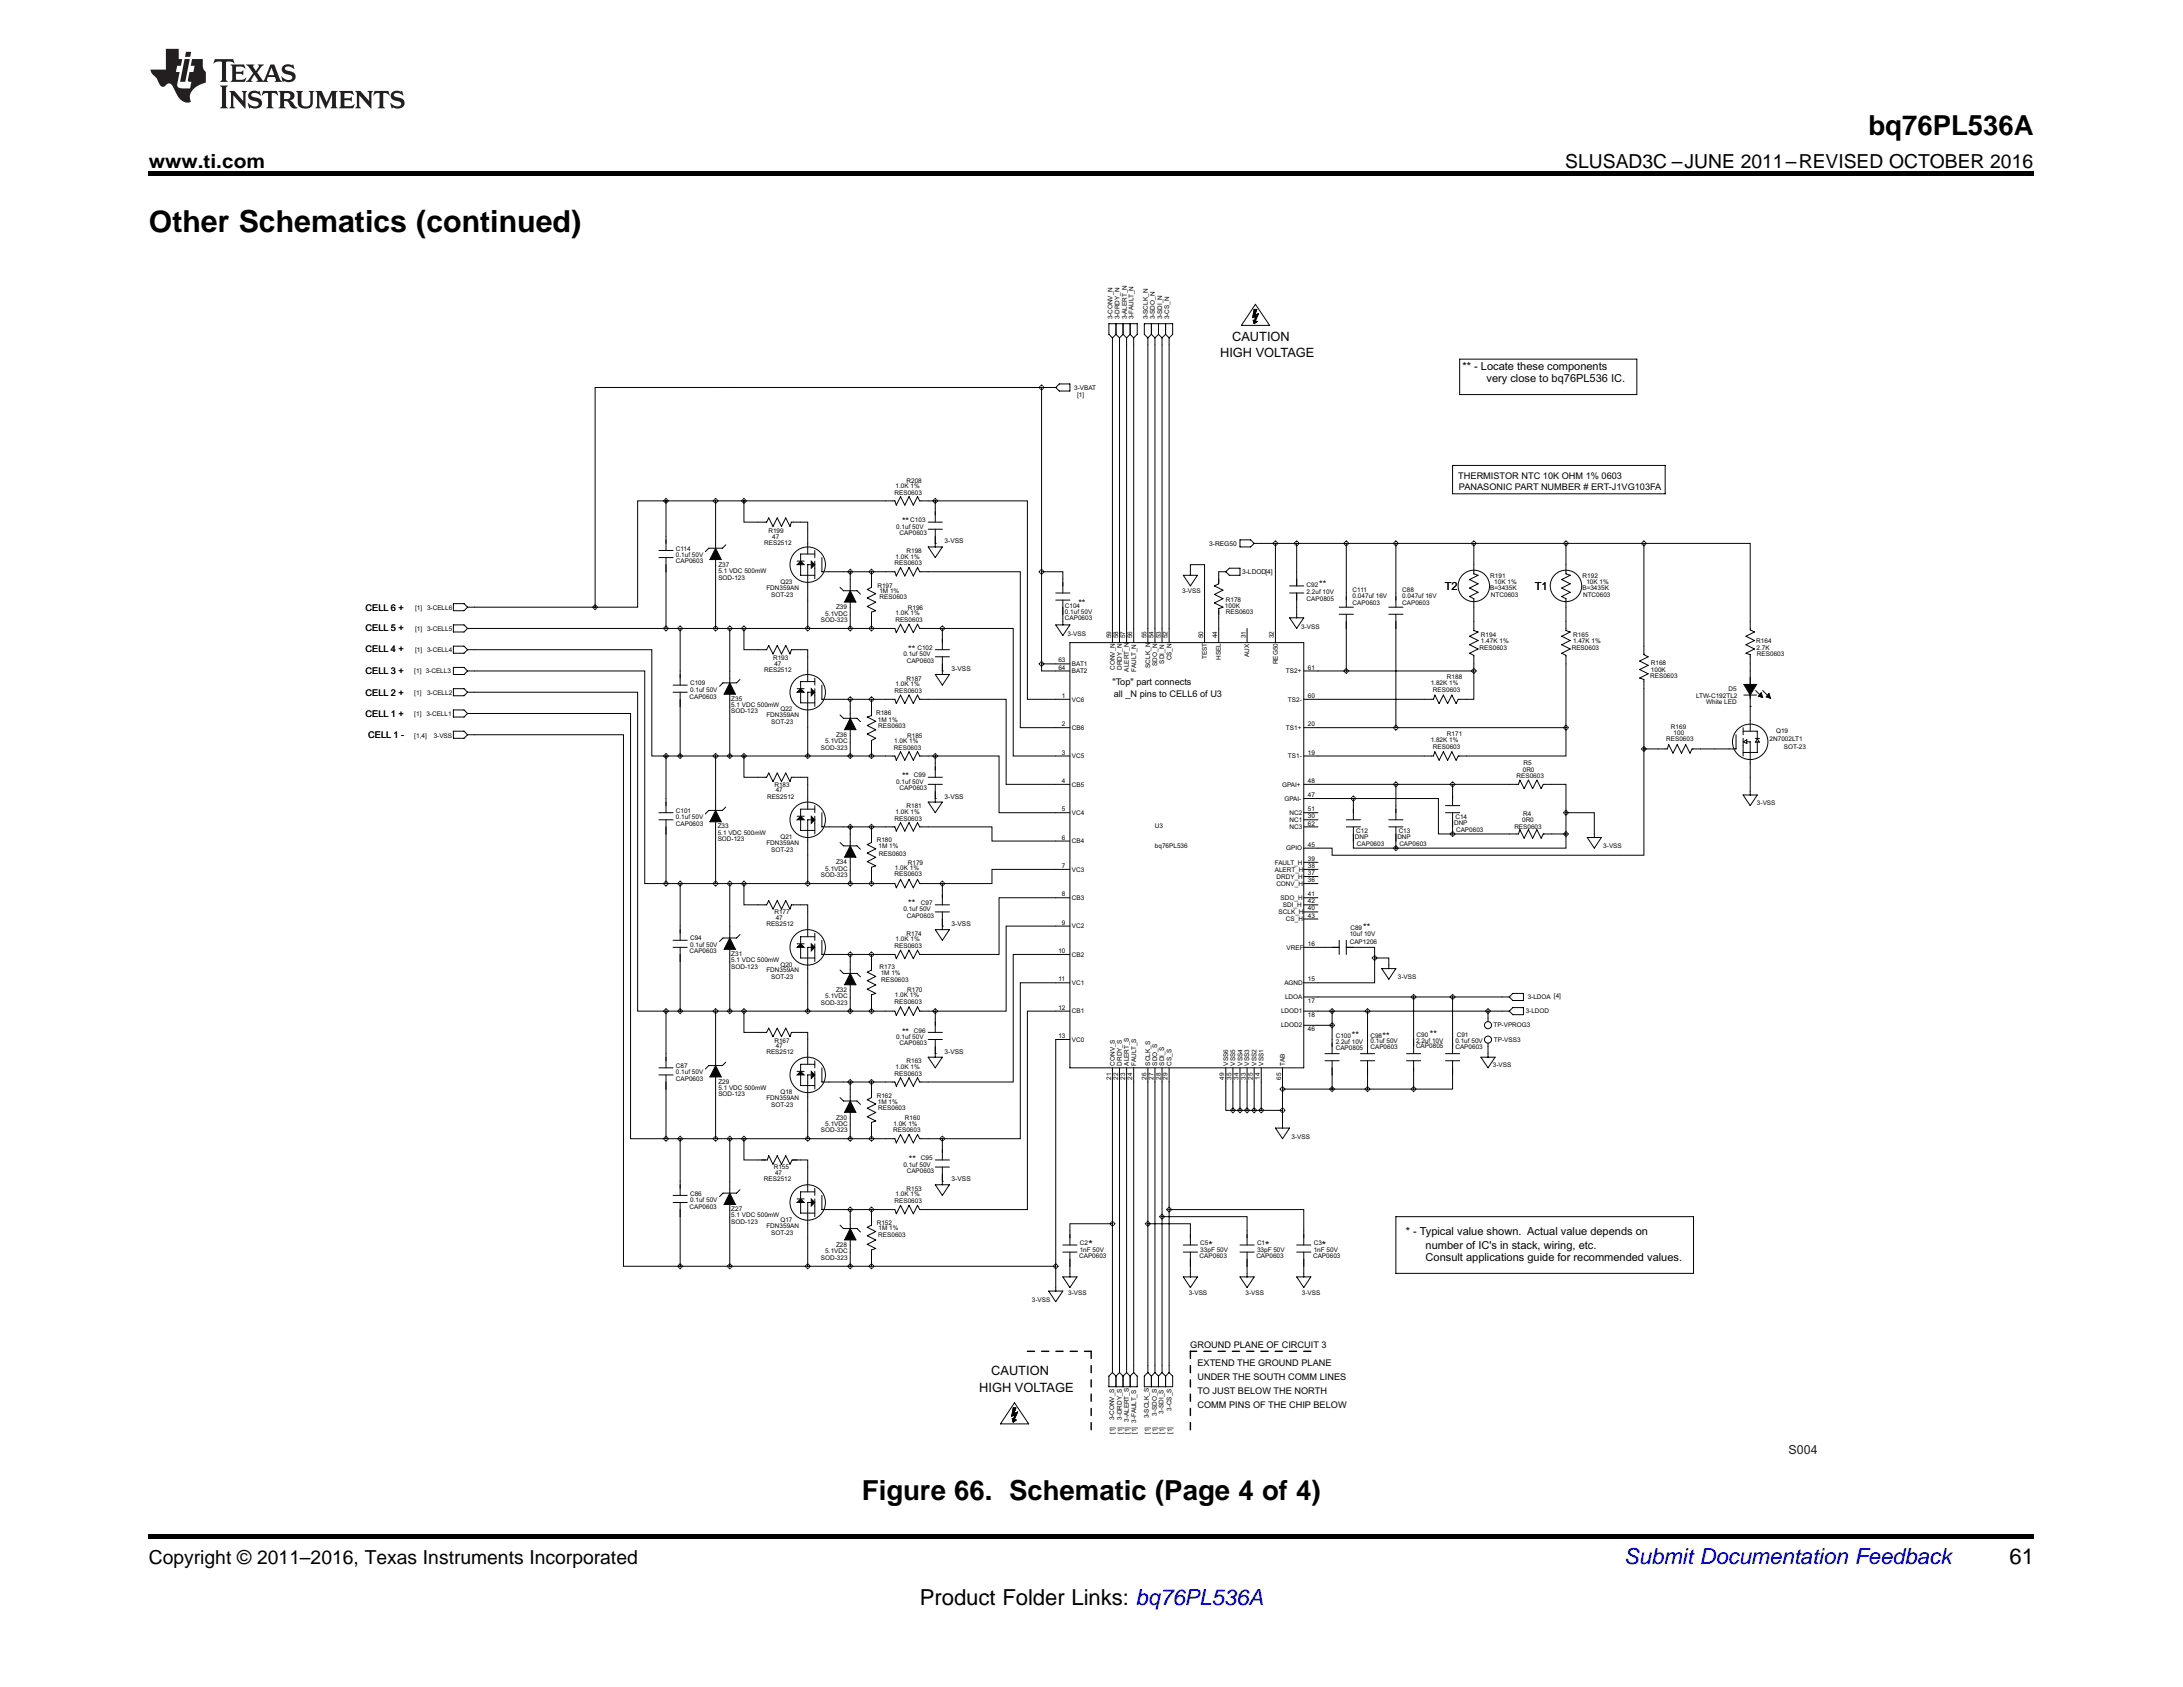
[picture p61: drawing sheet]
<svg xmlns="http://www.w3.org/2000/svg" width="279mm" height="216mm" viewBox="0 0 279 216" stroke-linecap="round" stroke-linejoin="round" font-family="sans-serif">
<defs><g id="words">
<text font-size="3.9" x="19" y="29.7">Other Schematics (continued)</text>
<g font-size="3.5">
<text x="239.1" y="17.3">bq76PL536A</text>
<text x="110.3" y="191.9">Figure 66. Schematic (Page 4 of 4)</text>
</g>
<text font-size="2.8" fill="#0000c8" x="207.9" y="200.1">Submit Documentation Feedback</text>
<g font-size="2.8">
<text x="257.2" y="200.1">61</text>
<text x="117.7" y="205.4">Product Folder Links: bq76PL536A</text>
</g>
<g font-size="2.5">
<text x="19" y="21.4">www.ti.com</text>
<text x="200.3" y="21.4">SLUSAD3C –JUNE 2011–REVISED OCTOBER 2016</text>
<text x="19" y="200.1">Copyright © 2011–2016, Texas Instruments Incorporated</text>
</g>
<g font-size="1.6" fill="#040503">
<text x="156.2" y="45.7">HIGH VOLTAGE</text>
<text x="157.7" y="43.6">CAUTION</text>
<text x="125.3" y="178.1">HIGH VOLTAGE</text>
<text x="126.9" y="176">CAUTION</text>
</g>
<text font-size="1.6" fill="#231f20" x="228.9" y="186.1">S004</text>
<g font-size="1.4" fill="#040503">
<text x="187.2" y="47.4">** - Locate these components</text>
<text x="190.3" y="48.9">very close to bq76PL536 IC.</text>
<text x="184.9" y="75.5">T2</text>
<text x="196.4" y="75.4">T1</text>
<text x="139.3" y="159.7">*</text>
<text x="154.7" y="159.8">*</text>
<text x="161.9" y="159.8">*</text>
<text x="169.2" y="159.8">*</text>
<text x="179.9" y="158.1">* - Typical value shown. Actual value depends on</text>
<text x="182.5" y="159.9">number of IC's in stack, wiring, etc.</text>
<text x="182.5" y="161.4">Consult applications guide for recommended values.</text>
</g>
<g font-size="1.2" fill="#040503">
<text x="186.6" y="61.3">THERMISTOR NTC 10K OHM 1% 0603</text>
<text x="186.7" y="62.7">PANASONIC PART NUMBER # ERT-J1VG103FA</text>
<text x="115.5" y="67.1">**</text>
<text x="138" y="77.5">**</text>
<text x="168.9" y="75.2">**</text>
<text x="46.8" y="78.1">CELL 6 +</text>
<text x="46.8" y="80.8">CELL 5 +</text>
<text x="46.8" y="83.5">CELL 4 +</text>
<text x="116.3" y="83.4">**</text>
<text x="46.8" y="86.2">CELL 3 +</text>
<text x="46.8" y="89.1">CELL 2 +</text>
<text x="142.4" y="87.7">&quot;Top&quot; part connects</text>
<text x="142.6" y="89.2">all _N pins to CELL6 of U3</text>
<text x="46.8" y="91.8">CELL 1 +</text>
<text x="47.1" y="94.5">CELL 1 -</text>
<text x="115.5" y="99.7">**</text>
<text x="116.3" y="116">**</text>
<text x="174.5" y="119.1">**</text>
<text x="115.5" y="132.4">**</text>
<text x="173" y="132.9">**</text>
<text x="176.9" y="132.9">**</text>
<text x="183" y="132.8">**</text>
<text x="116.3" y="148.7">**</text>
<text x="152.3" y="172.6">GROUND PLANE OF CIRCUIT 3</text>
<text x="153.3" y="174.8">EXTEND THE GROUND PLANE</text>
<text x="153.3" y="176.6">UNDER THE SOUTH COMM LINES</text>
<text x="153.3" y="178.4">TO JUST BELOW THE NORTH</text>
<text x="153.3" y="180.2">COMM PINS OF THE CHIP BELOW</text>
</g>
<g font-size=".8" fill="#040503">
<text x="142.4" y="40.9" transform="rotate(-90 142.4 40.9)">3-CONV_N</text>
<text x="143.3" y="40.9" transform="rotate(-90 143.3 40.9)">3-DRDY_N</text>
<text x="144.2" y="40.9" transform="rotate(-90 144.2 40.9)">3-ALERT_N</text>
<text x="145.1" y="40.9" transform="rotate(-90 145.1 40.9)">3-FAULT_N</text>
<text x="146.9" y="40.9" transform="rotate(-90 146.9 40.9)">3-SCLK_N</text>
<text x="147.8" y="40.9" transform="rotate(-90 147.8 40.9)">3-SDO_N</text>
<text x="148.7" y="40.9" transform="rotate(-90 148.7 40.9)">3-SDI_N</text>
<text x="149.6" y="40.9" transform="rotate(-90 149.6 40.9)">3-CS_N</text>
<text x="137.5" y="49.9">3-VBAT</text>
<text x="137.9" y="50.8">[1]</text>
<text x="114.5" y="63.3">RES0603</text>
<text x="114.6" y="62.4">1.0K 1%</text>
<text x="116" y="61.8">R208</text>
<text x="86.5" y="70.5">C114</text>
<text x="86.5" y="71.3">0.1uf 50V</text>
<text x="97.8" y="69.8">RES2512</text>
<text x="98.3" y="68.3">R199</text>
<text x="98.8" y="68.9">47</text>
<text x="114.6" y="71.5">1.0K 1%</text>
<text x="114.7" y="67.7">0.1uf 50V</text>
<text x="115.1" y="68.5">CAP0603</text>
<text x="116" y="70.8">R198</text>
<text x="116.5" y="66.8">C103</text>
<text x="120.9" y="69.6">3-VSS</text>
<text x="154.8" y="69.8">3-REG50</text>
<text x="86.5" y="72.1">CAP0603</text>
<text x="91.9" y="72.5">Z37</text>
<text x="91.9" y="73.4">5.1 VDC 500mW</text>
<text x="91.9" y="74.2">SOD-123</text>
<text x="98.1" y="75.5">FDN359AN</text>
<text x="98.7" y="76.4">SOT-23</text>
<text x="99.9" y="74.7">Q23</text>
<text x="107" y="78">Z39</text>
<text x="112.3" y="75.2">R197</text>
<text x="112.6" y="75.9">1M 1%</text>
<text x="112.6" y="76.7">RES0603</text>
<text x="114.5" y="72.3">RES0603</text>
<text x="136.3" y="77.8">C104</text>
<text x="151.3" y="75.9">3-VSS</text>
<text x="156.8" y="77.8">100K</text>
<text x="156.9" y="77.1">R178</text>
<text x="159" y="73.5">3-LDOD[4]</text>
<text x="167.2" y="75.1">C92</text>
<text x="167.2" y="76.9">CAP0805</text>
<text x="167.2" y="76.1">2.2uf 10V</text>
<text x="173.1" y="75.7">C111</text>
<text x="173.1" y="77.4">CAP0603</text>
<text x="173.1" y="76.6">0.047uf 16V</text>
<text x="179.5" y="75.7">C88</text>
<text x="179.5" y="77.4">CAP0603</text>
<text x="179.5" y="76.6">0.047uf 16V</text>
<text x="190.7" y="75.5">B=3435K</text>
<text x="190.7" y="73.9">R191</text>
<text x="190.8" y="76.4">NTC0603</text>
<text x="191.3" y="74.8">10K 1%</text>
<text x="202.5" y="75.5">B=3435K</text>
<text x="202.6" y="73.9">R192</text>
<text x="202.6" y="76.4">NTC0603</text>
<text x="203" y="74.8">10K 1%</text>
<text x="53.1" y="83.4">[1]</text>
<text x="53.1" y="80.7">[1]</text>
<text x="53.1" y="78.1">[1]</text>
<text x="54.7" y="83.4">3-CELL4</text>
<text x="54.7" y="80.7">3-CELL5</text>
<text x="54.7" y="78.1">3-CELL6</text>
<text x="105.1" y="79.6">SOD-323</text>
<text x="105.6" y="78.8">5.1VDC</text>
<text x="114.6" y="79.6">RES0603</text>
<text x="114.6" y="78.7">1.0K 1%</text>
<text x="115.6" y="84">0.1uf 50V</text>
<text x="116.2" y="78.1">R196</text>
<text x="117.4" y="83.2">C102</text>
<text x="136.3" y="79.4">CAP0603</text>
<text x="136.3" y="78.5">0.1uf 50V</text>
<text x="136.6" y="81.3">3-VSS</text>
<text x="142.2" y="81.7" transform="rotate(-90 142.2 81.7)">59</text>
<text x="143.1" y="81.7" transform="rotate(-90 143.1 81.7)">58</text>
<text x="144" y="81.7" transform="rotate(-90 144 81.7)">57</text>
<text x="144.9" y="81.7" transform="rotate(-90 144.9 81.7)">56</text>
<text x="146.7" y="81.7" transform="rotate(-90 146.7 81.7)">55</text>
<text x="147.6" y="81.7" transform="rotate(-90 147.6 81.7)">54</text>
<text x="148.6" y="81.7" transform="rotate(-90 148.6 81.7)">53</text>
<text x="149.4" y="81.7" transform="rotate(-90 149.4 81.7)">52</text>
<text x="154" y="81.7" transform="rotate(-90 154 81.7)">50</text>
<text x="155.8" y="81.7" transform="rotate(-90 155.8 81.7)">44</text>
<text x="156.9" y="78.6">RES0603</text>
<text x="159.4" y="81.7" transform="rotate(-90 159.4 81.7)">31</text>
<text x="163" y="81.7" transform="rotate(-90 163 81.7)">32</text>
<text x="166.5" y="80.5">3-VSS</text>
<text x="189.4" y="83.2">RES0603</text>
<text x="189.5" y="81.5">R194</text>
<text x="189.5" y="82.3">1.47K 1%</text>
<text x="201.2" y="83.2">RES0603</text>
<text x="201.3" y="82.3">1.47K 1%</text>
<text x="201.4" y="81.5">R165</text>
<text x="224.8" y="82.3">R164</text>
<text x="224.8" y="83.2">2.7K</text>
<text x="224.9" y="84">RES0603</text>
<text x="53" y="89">[1]</text>
<text x="53" y="86.1">[1] 3-CELL3</text>
<text x="54.7" y="89">3-CELL2</text>
<text x="88.2" y="89.4">CAP0603</text>
<text x="88.3" y="87.7">C109</text>
<text x="88.3" y="88.5">0.1uf 50V</text>
<text x="93.6" y="89.7">Z35</text>
<text x="97.8" y="86.1">RES2512</text>
<text x="98.9" y="84.4">R193</text>
<text x="99.1" y="85.2">47</text>
<text x="114.5" y="88.7">RES0603</text>
<text x="114.6" y="87.8">1.0K 1%</text>
<text x="116" y="87.1">R187</text>
<text x="116.1" y="84.8">CAP0603</text>
<text x="121.8" y="85.9">3-VSS</text>
<text x="135.5" y="84.8">63</text>
<text x="135.5" y="85.7">64</text>
<text x="135.9" y="89.3">1</text>
<text x="137.2" y="85.2">BAT1</text>
<text x="137.2" y="86.1">BAT2</text>
<text x="137.2" y="89.8">VC6</text>
<text x="142.7" y="85.7" transform="rotate(-90 142.7 85.7)">CONV_N</text>
<text x="143.6" y="85.7" transform="rotate(-90 143.6 85.7)">DRDY_N</text>
<text x="144.5" y="85.9" transform="rotate(-90 144.5 85.9)">ALERT_N</text>
<text x="145.4" y="85.9" transform="rotate(-90 145.4 85.9)">FAULT_N</text>
<text x="147.2" y="85.5" transform="rotate(-90 147.2 85.5)">SCLK_N</text>
<text x="148.1" y="85.2" transform="rotate(-90 148.1 85.2)">SDO_N</text>
<text x="149" y="84.9" transform="rotate(-90 149 84.9)">SDI_N</text>
<text x="149.9" y="84.5" transform="rotate(-90 149.9 84.5)">CS_N</text>
<text x="154.5" y="84.4" transform="rotate(-90 154.5 84.4)">TEST</text>
<text x="156.3" y="84.4" transform="rotate(-90 156.3 84.4)">HSEL</text>
<text x="159.9" y="84.1" transform="rotate(-90 159.9 84.1)">AUX</text>
<text x="163.5" y="85" transform="rotate(-90 163.5 85)">REG50</text>
<text x="164.6" y="86.1">TS2+</text>
<text x="164.8" y="89.8">TS2-</text>
<text x="167.4" y="89.3">60</text>
<text x="167.4" y="85.7">61</text>
<text x="183.1" y="87.7">1.82K 1%</text>
<text x="183.4" y="88.6">RES0603</text>
<text x="185.2" y="86.9">R188</text>
<text x="211.2" y="86.7">RES0603</text>
<text x="211.3" y="85.2">R168</text>
<text x="211.3" y="85.9">100K</text>
<text x="217.1" y="89.3">LTW-C192TL2</text>
<text x="221.2" y="88.5">D5</text>
<text x="53" y="94.4">[1,4]</text>
<text x="53" y="91.6">[1]</text>
<text x="54.6" y="91.6">3-CELL1</text>
<text x="55.5" y="94.4">3-VSS</text>
<text x="93.6" y="90.5">5.1 VDC 500mW</text>
<text x="93.6" y="91.3">SOD-123</text>
<text x="98.1" y="91.8">FDN359AN</text>
<text x="98.7" y="92.7">SOT-23</text>
<text x="99.9" y="91">Q22</text>
<text x="105.1" y="95.9">SOD-323</text>
<text x="105.6" y="95.1">5.1VDC</text>
<text x="107" y="94.3">Z36</text>
<text x="112.1" y="91.5">R186</text>
<text x="112.4" y="92.4">1M 1%</text>
<text x="112.4" y="93.2">RES0603</text>
<text x="114.4" y="95.9">RES0603</text>
<text x="114.5" y="95.1">1.0K 1%</text>
<text x="116.1" y="94.5">R185</text>
<text x="135.9" y="93">2</text>
<text x="137.2" y="93.4">CB6</text>
<text x="164.6" y="93.4">TS1+</text>
<text x="167.4" y="93">20</text>
<text x="183.1" y="95">1.82K 1%</text>
<text x="183.4" y="95.9">RES0603</text>
<text x="185.2" y="94.1">R171</text>
<text x="213.3" y="94.9">RES0603</text>
<text x="213.9" y="93.2">R169</text>
<text x="214.2" y="94.1">100</text>
<text x="218.4" y="90.1">White LED</text>
<text x="226.5" y="94.8">2N7002LT1</text>
<text x="227.3" y="93.7">Q19</text>
<text x="228.3" y="95.9">SOT-23</text>
<text x="99.1" y="100.7">R183</text>
<text x="99.3" y="101.4">47</text>
<text x="114.7" y="100.3">0.1uf 50V</text>
<text x="115.1" y="101.1">CAP0603</text>
<text x="117" y="99.5">C99</text>
<text x="135.9" y="96.6">3</text>
<text x="135.9" y="100.2">4</text>
<text x="137.2" y="97">VC5</text>
<text x="137.2" y="100.7">CB5</text>
<text x="164.1" y="100.7">GPAI+</text>
<text x="164.8" y="97.1">TS1-</text>
<text x="167.4" y="96.6">19</text>
<text x="167.4" y="100.2">48</text>
<text x="194.1" y="99.6">RES0603</text>
<text x="194.9" y="98.8">0R0</text>
<text x="195" y="97.9">R5</text>
<text x="86.5" y="104.1">C101</text>
<text x="86.5" y="105.7">CAP0603</text>
<text x="86.5" y="104.8">0.1uf 50V</text>
<text x="91.9" y="106">Z33</text>
<text x="91.9" y="106.8">5.1 VDC 500mW</text>
<text x="91.9" y="107.6">SOD-123</text>
<text x="98.2" y="102.2">RES2512</text>
<text x="99.9" y="107.4">Q21</text>
<text x="112.2" y="107.8">R180</text>
<text x="114.5" y="105">RES0603</text>
<text x="114.6" y="104.1">1.0K 1%</text>
<text x="116" y="103.5">R181</text>
<text x="120.9" y="102.2">3-VSS</text>
<text x="135.9" y="103.8">5</text>
<text x="135.9" y="107.5">6</text>
<text x="137.2" y="104.3">VC4</text>
<text x="137.2" y="107.9">CB4</text>
<text x="147.8" y="106">U3</text>
<text x="164.4" y="102.5">GPAI-</text>
<text x="165" y="105.2">NC1</text>
<text x="165" y="104.3">NC2</text>
<text x="165" y="106.1">NC3</text>
<text x="167.4" y="104.7">30</text>
<text x="167.4" y="102">47</text>
<text x="167.4" y="103.8">51</text>
<text x="167.4" y="105.6">62</text>
<text x="173.4" y="107.4">DNP</text>
<text x="173.6" y="106.6">C12</text>
<text x="178.8" y="107.4">DNP</text>
<text x="179" y="106.6">C13</text>
<text x="186.1" y="105.6">DNP</text>
<text x="186.3" y="104.8">C14</text>
<text x="186.4" y="106.5">CAP0603</text>
<text x="193.8" y="106.1">RES0603</text>
<text x="194.8" y="105.2">0R0</text>
<text x="195" y="104.4">R4</text>
<text x="224.9" y="103">3-VSS</text>
<text x="98.1" y="108.1">FDN359AN</text>
<text x="98.7" y="109">SOT-23</text>
<text x="105.1" y="112.3">SOD-323</text>
<text x="105.6" y="111.5">5.1VDC</text>
<text x="107" y="110.6">Z34</text>
<text x="112.4" y="108.6">1M 1%</text>
<text x="112.5" y="109.5">RES0603</text>
<text x="114.5" y="112.2">RES0603</text>
<text x="114.5" y="111.4">1.0K 1%</text>
<text x="116.2" y="110.7">R179</text>
<text x="135.9" y="111.1">7</text>
<text x="137.2" y="111.5">VC3</text>
<text x="147.8" y="108.6">bq76PL536</text>
<text x="163.2" y="111.5">ALERT_H</text>
<text x="163.2" y="110.7">FAULT_H</text>
<text x="163.4" y="113.4">CONV_H</text>
<text x="163.4" y="112.4">DRDY_H</text>
<text x="164.6" y="108.8">GPIO</text>
<text x="167.4" y="112.9">36</text>
<text x="167.4" y="112">37</text>
<text x="167.4" y="111.1">38</text>
<text x="167.4" y="110.2">39</text>
<text x="167.4" y="108.4">45</text>
<text x="173.7" y="108.3">CAP0603</text>
<text x="179.1" y="108.3">CAP0603</text>
<text x="205.2" y="108.6">3-VSS</text>
<text x="98.1" y="118.5">RES2512</text>
<text x="99.1" y="117">R177</text>
<text x="99.3" y="117.7">47</text>
<text x="115.6" y="116.6">0.1uf 50V</text>
<text x="116" y="119.8">R174</text>
<text x="116.1" y="117.5">CAP0603</text>
<text x="117.9" y="115.8">C97</text>
<text x="121.8" y="118.5">3-VSS</text>
<text x="135.9" y="114.7">8</text>
<text x="135.9" y="118.3">9</text>
<text x="137.2" y="115.2">CB3</text>
<text x="137.2" y="118.8">VC2</text>
<text x="163.6" y="117">SCLK_H</text>
<text x="163.9" y="115.2">SDO_H</text>
<text x="164.2" y="116.1">SDI_H</text>
<text x="164.6" y="117.9">CS_H</text>
<text x="167.4" y="116.5">40</text>
<text x="167.4" y="114.7">41</text>
<text x="167.4" y="115.6">42</text>
<text x="167.4" y="117.4">43</text>
<text x="172.8" y="119.8">10uf 10V</text>
<text x="172.8" y="119.1">C89</text>
<text x="88.2" y="122">CAP0603</text>
<text x="88.3" y="120.4">C94</text>
<text x="88.3" y="121.2">0.1uf 50V</text>
<text x="93.6" y="122.3">Z31</text>
<text x="93.6" y="123.2">5.1 VDC 500mW</text>
<text x="93.6" y="123.9">SOD-123</text>
<text x="98.1" y="124.4">FDN359AN</text>
<text x="98.7" y="125.3">SOT-23</text>
<text x="99.9" y="123.7">Q20</text>
<text x="112.6" y="124.1">R173</text>
<text x="112.7" y="124.7">1M 1%</text>
<text x="112.8" y="125.7">RES0603</text>
<text x="114.5" y="121.3">RES0603</text>
<text x="114.6" y="120.4">1.0K 1%</text>
<text x="135.5" y="122">10</text>
<text x="135.5" y="125.6">11</text>
<text x="137.2" y="122.4">CB2</text>
<text x="164.7" y="121.5">VREF</text>
<text x="167.4" y="125.6">15</text>
<text x="167.4" y="121">16</text>
<text x="172.8" y="120.8">CAP1206</text>
<text x="178.9" y="125.3">3-VSS</text>
<text x="105.1" y="128.6">SOD-323</text>
<text x="105.6" y="127.8">5.1VDC</text>
<text x="107" y="127">Z32</text>
<text x="114.5" y="128.5">RES0603</text>
<text x="114.5" y="127.6">1.0K 1%</text>
<text x="116.1" y="127">R170</text>
<text x="135.5" y="129.2">12</text>
<text x="137.2" y="126.1">VC1</text>
<text x="137.2" y="129.7">CB1</text>
<text x="164" y="129.7">LDOD1</text>
<text x="164" y="131.5">LDOD2</text>
<text x="164.4" y="126.1">AGND</text>
<text x="164.5" y="127.9">LDOA</text>
<text x="167.4" y="128.4">17</text>
<text x="167.4" y="130.2">18</text>
<text x="167.4" y="132">46</text>
<text x="191.1" y="131.4">TP-VPROG3</text>
<text x="195.3" y="129.6">3-LDOD</text>
<text x="195.5" y="127.9">3-LDOA [4]</text>
<text x="86.5" y="136.7">C87</text>
<text x="86.5" y="137.5">0.1uf 50V</text>
<text x="98.1" y="134.9">RES2512</text>
<text x="99.1" y="133.4">R167</text>
<text x="99.3" y="134.1">47</text>
<text x="114.5" y="137.7">RES0603</text>
<text x="114.6" y="136.8">1.0K 1%</text>
<text x="114.7" y="133">0.1uf 50V</text>
<text x="115.1" y="133.8">CAP0603</text>
<text x="116" y="136.1">R163</text>
<text x="117" y="132.1">C96</text>
<text x="120.9" y="134.9">3-VSS</text>
<text x="135.5" y="132.9">13</text>
<text x="137.2" y="133.3">VC0</text>
<text x="142.7" y="136.4" transform="rotate(-90 142.7 136.4)">CONV_S</text>
<text x="143.6" y="136.4" transform="rotate(-90 143.6 136.4)">DRDY_S</text>
<text x="144.5" y="136.4" transform="rotate(-90 144.5 136.4)">ALERT_S</text>
<text x="145.4" y="136.4" transform="rotate(-90 145.4 136.4)">FAULT_S</text>
<text x="147.2" y="136.4" transform="rotate(-90 147.2 136.4)">SCLK_S</text>
<text x="148.1" y="136.4" transform="rotate(-90 148.1 136.4)">SDO_S</text>
<text x="149" y="136.4" transform="rotate(-90 149 136.4)">SDI_S</text>
<text x="149.9" y="136.4" transform="rotate(-90 149.9 136.4)">CS_S</text>
<text x="157.2" y="136.4" transform="rotate(-90 157.2 136.4)">VSS6</text>
<text x="158.1" y="136.4" transform="rotate(-90 158.1 136.4)">VSS5</text>
<text x="159" y="136.4" transform="rotate(-90 159 136.4)">VSS4</text>
<text x="159.9" y="136.4" transform="rotate(-90 159.9 136.4)">VSS3</text>
<text x="160.8" y="136.4" transform="rotate(-90 160.8 136.4)">VSS2</text>
<text x="161.7" y="136.4" transform="rotate(-90 161.7 136.4)">VSS1</text>
<text x="164.4" y="136.4" transform="rotate(-90 164.4 136.4)">TAB</text>
<text x="171" y="132.9">C100</text>
<text x="171" y="134.3">CAP0805</text>
<text x="171" y="133.6">2.2uf 10V</text>
<text x="175.4" y="132.9">C98</text>
<text x="175.4" y="134.3">CAP0603</text>
<text x="175.4" y="133.5">0.1uf 50V</text>
<text x="181.2" y="134.1">CAP0805</text>
<text x="181.2" y="133.4">2.2uf 10V</text>
<text x="181.3" y="132.7">C90</text>
<text x="186.3" y="134.3">CAP0603</text>
<text x="186.3" y="133.5">0.1uf 50V</text>
<text x="186.4" y="132.7">C91</text>
<text x="191.1" y="136.6">3-VSS</text>
<text x="191.2" y="133.4">TP-VSS3</text>
<text x="86.5" y="138.3">CAP0603</text>
<text x="91.9" y="138.7">Z29</text>
<text x="91.9" y="139.5">5.1 VDC 500mW</text>
<text x="91.9" y="140.3">SOD-123</text>
<text x="98.1" y="140.8">FDN359AN</text>
<text x="98.7" y="141.7">SOT-23</text>
<text x="99.9" y="140">Q18</text>
<text x="107" y="143.3">Z30</text>
<text x="112.2" y="140.6">R162</text>
<text x="112.4" y="141.2">1M 1%</text>
<text x="112.4" y="142.1">RES0603</text>
<text x="115.8" y="143.3">R160</text>
<text x="142.2" y="138.2" transform="rotate(-90 142.2 138.2)">21</text>
<text x="143.1" y="138.2" transform="rotate(-90 143.1 138.2)">22</text>
<text x="144" y="138.2" transform="rotate(-90 144 138.2)">23</text>
<text x="144.9" y="138.2" transform="rotate(-90 144.9 138.2)">24</text>
<text x="146.7" y="138.2" transform="rotate(-90 146.7 138.2)">26</text>
<text x="147.6" y="138.2" transform="rotate(-90 147.6 138.2)">27</text>
<text x="148.6" y="138.2" transform="rotate(-90 148.6 138.2)">28</text>
<text x="149.4" y="138.2" transform="rotate(-90 149.4 138.2)">29</text>
<text x="156.7" y="138.2" transform="rotate(-90 156.7 138.2)">49</text>
<text x="157.6" y="138.2" transform="rotate(-90 157.6 138.2)">35</text>
<text x="158.5" y="138.2" transform="rotate(-90 158.5 138.2)">34</text>
<text x="159.4" y="138.2" transform="rotate(-90 159.4 138.2)">33</text>
<text x="160.3" y="138.2" transform="rotate(-90 160.3 138.2)">25</text>
<text x="161.3" y="138.2" transform="rotate(-90 161.3 138.2)">14</text>
<text x="164" y="138.2" transform="rotate(-90 164 138.2)">65</text>
<text x="99" y="149.7">R155</text>
<text x="105.1" y="144.9">SOD-323</text>
<text x="105.6" y="144.1">5.1VDC</text>
<text x="114.3" y="144.9">RES0603</text>
<text x="114.3" y="144">1.0K 1%</text>
<text x="115.6" y="149.3">0.1uf 50V</text>
<text x="117.9" y="148.5">C95</text>
<text x="165.3" y="145.7">3-VSS</text>
<text x="88.2" y="154.7">CAP0603</text>
<text x="88.3" y="153">C86</text>
<text x="88.3" y="153.8">0.1uf 50V</text>
<text x="93.6" y="155">Z27</text>
<text x="93.6" y="155.8">5.1 VDC 500mW</text>
<text x="97.8" y="151.1">RES2512</text>
<text x="99.2" y="150.4">47</text>
<text x="114.5" y="154">RES0603</text>
<text x="114.6" y="153.1">1.0K 1%</text>
<text x="116" y="152.4">R153</text>
<text x="116.1" y="150.1">CAP0603</text>
<text x="121.8" y="151.2">3-VSS</text>
<text x="93.6" y="156.6">SOD-123</text>
<text x="98.1" y="157.1">FDN359AN</text>
<text x="98.7" y="158">SOT-23</text>
<text x="99.9" y="156.3">Q17</text>
<text x="105.1" y="161.2">SOD-323</text>
<text x="105.6" y="160.4">5.1VDC</text>
<text x="107" y="159.6">Z28</text>
<text x="112.2" y="156.8">R152</text>
<text x="112.4" y="158.3">RES0603</text>
<text x="112.4" y="157.5">1M 1%</text>
<text x="138.1" y="161">CAP0603</text>
<text x="138.2" y="159.4">C2</text>
<text x="138.2" y="160.2">1nF 50V</text>
<text x="153.5" y="161">CAP0603</text>
<text x="153.6" y="159.4">C5</text>
<text x="153.6" y="160.2">33pF 50V</text>
<text x="160.8" y="161">CAP0603</text>
<text x="160.9" y="159.4">C1</text>
<text x="160.9" y="160.2">33pF 50V</text>
<text x="168.1" y="161">CAP0603</text>
<text x="168.1" y="159.4">C3</text>
<text x="168.1" y="160.2">1nF 50V</text>
<text x="132.1" y="166.6">3-VSS</text>
<text x="136.7" y="165.7">3-VSS</text>
<text x="152.1" y="165.7">3-VSS</text>
<text x="159.4" y="165.7">3-VSS</text>
<text x="166.6" y="165.7">3-VSS</text>
<text x="142.6" y="181.8" transform="rotate(-90 142.6 181.8)">3-CONV_S</text>
<text x="142.6" y="183.6" transform="rotate(-90 142.6 183.6)">[1]</text>
<text x="143.6" y="181.7" transform="rotate(-90 143.6 181.7)">3-DRDY_S</text>
<text x="143.7" y="183.6" transform="rotate(-90 143.7 183.6)">[1]</text>
<text x="144.5" y="182" transform="rotate(-90 144.5 182)">3-ALERT_S</text>
<text x="144.5" y="183.6" transform="rotate(-90 144.5 183.6)">[1]</text>
<text x="145.5" y="183.6" transform="rotate(-90 145.5 183.6)">[1] 3-FAULT_S</text>
<text x="147" y="181.5" transform="rotate(-90 147 181.5)">3-SCLK_S</text>
<text x="147.1" y="183.6" transform="rotate(-90 147.1 183.6)">[1]</text>
<text x="148" y="181.2" transform="rotate(-90 148 181.2)">3-SDO_S</text>
<text x="148.1" y="183.6" transform="rotate(-90 148.1 183.6)">[1]</text>
<text x="148.9" y="180.9" transform="rotate(-90 148.9 180.9)">3-SDI_S</text>
<text x="149" y="183.6" transform="rotate(-90 149 183.6)">[1]</text>
<text x="149.9" y="180.6" transform="rotate(-90 149.9 180.6)">3-CS_S</text>
<text x="150" y="183.6" transform="rotate(-90 150 183.6)">[1]</text>
</g>
</g></defs>
<path d="M19 196.3h241.3v.5h-241.3z" fill="#000"/>
<g fill="none" stroke="#040503" stroke-width=".13">
<path d="M160.5 40h.2M160.5 39.9h.2M160.5 39.9h.3M160.5 39.6h.4l-.3 .8 .5-.3-.6 1.3 .2-.9-.4 .2zM160.5 39.8h.3M160.5 39.7h.3M160.5 39.6h.3M160.7 38.9l1.8 2.7h-3.6zM160.3 40.6h.2M160.4 40.6h.1M160.4 40.5h.2M160.4 40.5h.5"/>
<path d="M160.4 40.4h.5M160.4 41l.5 .2-.4 .2zM160.4 40.4h.6M160.4 41h.1M160.4 41.1h.3M160.4 41h.2M160.4 40.3h.2M160.4 40.2h.2M160.4 41.1h.4M160.4 40.1h.3M160.5 41.2h.3M160.5 41.2h.4"/>
<path d="M160.5 40.1h.2M160.5 41.3h.2M160.5 41.3h.1M160.5 41.4h.1M160.6 40.3h-.2M160.6 41h.1M160.6 40.9h.1M160.6 40.8h.2M160.7 40.8h.1M160.7 40.7h.1M160.7 40.6h.1M160.7 40.6h.2"/>
<path d="M160.7 40.5h.2M160.8 40.3h.2M160.9 40.2h.1M161 40.2h.1M161 40.3h-.4M185.9 59.6h27.2v3.6h-27.2zM186.8 46h22.7v4.5h-22.7zM165.1 75h1.8M165.1 75.9h1.8M166 73.2v1.8M166 75.9v1.8M169.6 135.8h1.8"/>
<path d="M169.6 134.8h1.8M169.6 121.2h1.8M170.5 133v1.8M170.5 135.8v1.8M171.4 120.3v1.8M172.3 120.3v1.8M172.3 121.2h1.8M180 135.8h1.8M180 134.8h1.8M180.9 133v1.8M180.9 135.8v1.8M102.5 153.9v1.4h1.8"/>
<path d="M103.4 151.2v1.3M103.8 153.9h-.4v2.7M104.3 152.1v.9M104.3 153.4v2.3M104.3 152.5h-1.8v.9M105.2 153v1.8h.9M178.7 155.7h38.1v7.3h-38.1zM129.8 179.5l1.9 2.7h-3.7zM129.5 181.2h.1M129.5 181.2h.2M129.5 181.1h.3M129.5 181.1h.6"/>
<path d="M129.5 181h.6M129.6 181.6l.5 .1-.4 .3zM129.6 181h.5M129.6 180.9h.5M129.6 181.6h.1M129.6 180.9h.1M129.6 180.9h.2M129.6 181.7h.2M129.6 180.8h.2M129.6 181.7h.4M129.6 180.7h.2M129.6 181.8h.4"/>
<path d="M129.6 180.6h.2M129.6 181.8h.3M129.6 180.6h.3M129.6 180.5h.3M129.7 181.9h.1M129.7 180.5h.2M129.7 180.4h.2M129.7 182h.1M129.7 180.4h.3M129.7 180.3h.3M129.7 180.2h.3M129.8 181.6h.1"/>
<path d="M129.8 181.5h.1M129.8 181.4h.1M129.8 180.9h.3M129.8 181.3h.2M129.8 181.2h.2M129.9 181.1l-.2 .9M129.9 181.1l-.4 .1 .2-1h.3l-.3 .7 .5-.2-.5 1.3M129.9 181.2h.1M129.9 181.1h.1M129.9 180.9h.3M130 180.8h.2M130.1 180.8h.1"/>
<path d="M130.2 180.7h.1"/>
<circle cx="103.4" cy="153.9" r="2.27"/>
</g>
<path d="M131.5 172.9h8.2M139.7 172.9v10.9M152.4 172.9v10.9M167.8 172.9h-15.4" fill="none" stroke="#040503" stroke-width=".18" stroke-dasharray=".9 .9"/>
<path d="M102 153.9l.5-.5 .4 .5z" fill="#040503"/>
<path d="M102 153.9l.5-.5 .4 .5z" fill="none" stroke="#040503" stroke-width=".13"/>
<path d="M103.8 153.4l.5 .5-.5 .4z" fill="#040503"/>
<g fill="none" stroke="#040503" stroke-width=".13">
<path d="M135.1 89.5h1.8M135.1 93.1h1.8M135.1 96.8h1.8M135.1 85.9h1.8M135.1 85h1.8M136.9 82.2h30v54.5h-30zM142.4 80.4v1.8M143.3 80.4v1.8M144.2 80.4v1.8M145.1 80.4v1.8M146.9 80.4v1.8M147.8 80.4v1.8"/>
<path d="M148.7 80.4v1.8M149.6 80.4v1.8M154.2 80.4v1.8M156 80.4v1.8M159.6 80.4v1.8M163.2 80.4v1.8M166.9 89.5h1.8M166.9 93.1h1.8M166.9 96.8h1.8M166.9 85.9h1.8M135.1 100.4h1.8M135.1 104h1.8"/>
<path d="M135.1 107.6h1.8M135.1 111.3h1.8M135.1 114.9h1.8M135.1 118.5h1.8M166.9 100.4h1.8M166.9 104h1.8M166.9 111.3h1.8M166.9 114.9h1.8M166.9 104.9h1.8M166.9 113.1h1.8M166.9 112.2h1.8M166.9 110.4h1.8"/>
<path d="M166.9 116.7h1.8M166.9 115.8h1.8M166.9 117.6h1.8M166.9 108.5h1.8M166.9 102.2h1.8M166.9 105.8h1.8M102.5 137.6v1.3h1.8M103.4 134.8v1.4M103.8 137.6h-.4v2.7M104.3 135.8v.9M104.3 137.1v2.3M104.3 136.2h-1.8v.9"/>
<path d="M105.2 136.7v1.8h.9M135.1 122.1h1.8M135.1 125.8h1.8M135.1 129.4h1.8M135.1 133h1.8M142.4 136.7v1.8M143.3 136.7v1.8M144.2 136.7v1.8M145.1 136.7v1.8M146.9 136.7v1.8M147.8 136.7v1.8M148.7 136.7v1.8"/>
<path d="M149.6 136.7v1.8M156.9 136.7v1.8M157.8 136.7v1.8M158.7 136.7v1.8M159.6 136.7v1.8M160.5 136.7v1.8M161.4 136.7v1.8M164.1 136.7v1.8M166.9 125.8h1.8M166.9 129.4h1.8M166.9 121.2h1.8M166.9 127.6h1.8"/>
<path d="M166.9 131.2h1.8M97 148.5h1.2l.2-.6 .5 1.1 .6-1.1 .5 1.1 .6-1.1 .5 1.1 .3-.5h1.1M102 153.4h.9M103.4 149.4v1.8M103.4 156.6v1.8M103.8 153.4l.5 .5-.5 .4zM106.1 154.8h1.8M113.4 145.7h1.1l.2 .6 .6-1.1 .5 1.1 .5-1.1 .6 1.1 .5-1.1 .3 .5h1.1"/>
<circle cx="103.4" cy="137.6" r="2.27"/>
</g>
<path d="M102.5 137.1l.4 .5h-.9z" fill="#040503"/>
<path d="M102.5 137.1l.4 .5h-.9z" fill="none" stroke="#040503" stroke-width=".13"/>
<path d="M103.8 137.1l.5 .5-.5 .4z" fill="#040503"/>
<g fill="none" stroke="#040503" stroke-width=".13">
<path d="M103.4 118.5v1.4M104.3 119.4v.9M104.3 119.9h-1.8v.9M97 132.1h1.1l.3-.5 .5 1.1 .6-1.1 .5 1.1 .6-1.1 .5 1.1 .2-.6h1.2M102 137.1h.9M102.5 121.2v1.4h1.8M103.4 133v1.8M103.8 137.1l.5 .5-.5 .4zM103.8 121.2h-.4v2.8M104.3 120.8v2.3M105.2 120.3v1.8h.9M106.1 138.5h1.8"/>
<path d="M113.4 129.4h1.1l.2 .5 .6-1 .5 1 .5-1 .6 1 .5-1 .3 .5h1.1M103.4 140.3v1.8"/>
<circle cx="103.4" cy="121.2" r="2.27"/>
</g>
<path d="M102 121.2l.5-.4 .4 .4z" fill="#040503"/>
<path d="M102 121.2l.5-.4 .4 .4z" fill="none" stroke="#040503" stroke-width=".13"/>
<path d="M103.8 120.8l.5 .4-.5 .5z" fill="#040503"/>
<g fill="none" stroke="#040503" stroke-width=".13">
<path d="M97 115.8h1.1l.3-.5 .5 1 .6-1 .5 1 .6-1 .5 1 .2-.5h1.2M102.5 104.9v1.4h1.8M103.4 102.2v1.4M103.4 116.7v1.8M103.8 104.9h-.4v2.7M104.3 103.1v.9M104.3 104.5v2.2M104.3 103.6h-1.8v.9M105.2 104v1.8h.9M113.4 113.1h1.1l.2 .5 .6-1.1 .5 1.1 .5-1.1 .6 1.1 .5-1.1 .3 .6h1.1M102 120.8h.9M103.4 124v1.8"/>
<path d="M103.8 120.8l.5 .4-.5 .5zM106.1 122.1h1.8"/>
<circle cx="103.4" cy="104.9" r="2.27"/>
</g>
<path d="M102.5 104.5l.4 .4h-.9z" fill="#040503"/>
<path d="M102.5 104.5l.4 .4h-.9z" fill="none" stroke="#040503" stroke-width=".13"/>
<path d="M103.8 104.5l.5 .4-.5 .5z" fill="#040503"/>
<g fill="none" stroke="#040503" stroke-width=".13">
<path d="M97 99.5h1.1l.3-.6 .5 1.1 .6-1.1 .5 1.1 .6-1.1 .5 1.1 .2-.5h1.2M102.5 88.6v1.4h1.8M103.4 85.9v1.3M103.8 88.6h-.4v2.7M104.3 86.8v.9M104.3 88.1v2.3M104.3 87.2h-1.8v.9M105.2 87.7v1.8h.9M113.4 96.8h1.1l.2 .5 .6-1.1 .5 1.1 .5-1.1 .6 1.1 .5-1.1 .3 .6h1.1M102 104.5h.9M103.4 100.4v1.8M103.4 107.6v1.9"/>
<path d="M103.8 104.5l.5 .4-.5 .5zM106.1 105.8h1.8"/>
<circle cx="103.4" cy="88.6" r="2.27"/>
</g>
<path d="M102.5 88.1l.4 .5h-.9z" fill="#040503"/>
<path d="M102.5 88.1l.4 .5h-.9z" fill="none" stroke="#040503" stroke-width=".13"/>
<path d="M103.8 88.1l.5 .5-.5 .4z" fill="#040503"/>
<g fill="none" stroke="#040503" stroke-width=".13">
<path d="M102.5 72.3v1.3h1.8M103.4 69.5v1.4M103.8 72.3h-.4v2.7M104.3 70.5v.9M104.3 71.8v2.3M104.3 70.9h-1.8v.9M105.2 71.4v1.8h.9M97 83.1h1.1l.3-.5 .5 1.1 .6-1.1 .5 1.1 .6-1.1 .5 1.1 .2-.6h1.2M102 88.1h.9M103.4 84.1v1.8M103.4 91.3v1.8M103.8 88.1l.5 .5-.5 .4z"/>
<path d="M106.1 89.5h1.8M113.4 80.4h1.1l.2 .6 .6-1.1 .5 1.1 .5-1.1 .6 1.1 .5-1.1 .3 .5h1.1"/>
<circle cx="103.4" cy="72.3" r="2.27"/>
</g>
<path d="M102.5 71.8l.4 .5h-.9z" fill="#040503"/>
<path d="M102.5 71.8l.4 .5h-.9z" fill="none" stroke="#040503" stroke-width=".13"/>
<path d="M103.8 71.8l.5 .5-.5 .4z" fill="#040503"/>
<path d="M91.6 69.6v.6M97 66.8h1.1l.3-.5 .5 1.1 .6-1.1 .5 1.1 .6-1.1 .5 1.1 .2-.6h1.2M102 71.8h.9M103.4 67.7v1.8M103.4 75v1.8M103.8 71.8l.5 .5-.5 .4zM106.1 73.2h1.8M113.4 64.1h1.1l.2 .5 .6-1 .5 1 .5-1 .6 1 .5-1 .3 .5h1.1" fill="none" stroke="#040503" stroke-width=".13"/>
<path d="M91.6 70.2l.7 1.4h-1.4z" fill="#040503"/>
<path d="M91.6 70.2l.7 1.4h-1.4zM91.6 68.7v.9M91.6 71.6v1.6M92.9 69.7l-.4 .5h-1.8l-.4 .4M93.4 86.8v.6" fill="none" stroke="#040503" stroke-width=".13"/>
<path d="M93.4 87.4l.7 1.4h-1.4z" fill="#040503"/>
<path d="M93.4 87.4l.7 1.4h-1.4zM93.4 85.9v.9M93.4 88.8v1.7M94.7 87l-.4 .4h-1.8l-.4 .4M91.6 103.2v.5" fill="none" stroke="#040503" stroke-width=".13"/>
<path d="M91.6 103.7l.7 1.5h-1.4z" fill="#040503"/>
<path d="M91.6 103.7l.7 1.5h-1.4zM91.6 102.3v.9M91.6 105.2v1.6M92.9 103.3l-.4 .4h-1.8l-.4 .5M93.4 119.5v.5" fill="none" stroke="#040503" stroke-width=".13"/>
<path d="M93.4 120l.7 1.5h-1.4z" fill="#040503"/>
<path d="M93.4 118.6v.9M94.7 119.6l-.4 .4h-1.8l-.4 .5M91.6 135.8v.6M93.4 120l.7 1.5h-1.4zM93.4 121.5v1.6" fill="none" stroke="#040503" stroke-width=".13"/>
<path d="M91.6 136.4l.7 1.4h-1.4z" fill="#040503"/>
<path d="M91.6 136.4l.7 1.4h-1.4zM91.6 134.9v.9M91.6 137.8v1.7M92.9 135.9l-.4 .5h-1.8l-.4 .4M93.4 152.2v.5" fill="none" stroke="#040503" stroke-width=".13"/>
<path d="M93.4 152.7l.7 1.4h-1.4z" fill="#040503"/>
<g fill="none" stroke="#040503" stroke-width=".13">
<path d="M84.3 70.5h1.8M84.3 71.4h1.8M85.2 68.6v1.9M85.2 71.4v1.8M111.5 74.1v1.1l-.5 .2 1.1 .6-1.1 .5 1.1 .6-1.1 .5 1.1 .6-.6 .1v1.2M135.1 75.9h1.8M135.1 76.8h1.8M136 74.1v1.8M136 76.8v1.8M156 73.6v1.1l-.6 .3 1.1 .5-1.1 .6 1.1 .5-1.1 .6 1.1 .5-.5 .2v1.2M171.4 77.7h1.8M171.4 78.6h1.8"/>
<path d="M172.3 75.9v1.8M172.3 78.6v1.8M177.8 77.7h1.8M177.8 78.6h1.8M178.7 75.9v1.8M178.7 78.6v1.8M188.6 72.3v1.1l.6 .2-1.1 .6 1.1 .5-1.1 .6 1.1 .5-1.1 .5 .5 .3v1.1M188.6 79.5v1.2l.6 .2-1.1 .5 1.1 .6-1.1 .5 1.1 .6-1.1 .5 .5 .3v1.1M200.4 72.3v1.1l.6 .2-1.1 .6 1.1 .5-1.1 .6 1.1 .5-1.1 .5 .5 .3v1.1M200.4 79.5v1.2l.6 .2-1.1 .5 1.1 .6-1.1 .5 1.1 .6-1.1 .5 .5 .3v1.1M224 79.5v1.1l.6 .3-1.1 .5 1.1 .6-1.1 .5 1.1 .6-1.1 .5 .5 .2v1.2M86.1 87.7h1.9"/>
<path d="M86.1 88.6h1.9M87.1 85.9v1.8M87.1 88.6v1.8M111.5 90.4v1.2l-.5 .2 1.1 .5-1.1 .6 1.1 .5-1.1 .5 1.1 .6-.6 .3v1M182.3 89.5h1.2l.1-.5 .6 1 .5-1 .6 1 .5-1 .6 1 .2-.5h1.1M182.3 96.8h1.2l.1-.6 .6 1.1 .5-1.1 .6 1.1 .5-1.1 .6 1.1 .2-.5h1.1M212.2 95.8h1.2l.2-.5 .5 1.1 .6-1.1 .5 1.1 .6-1.1 .5 1.1 .3-.6h1.1M222.2 94v1.8h-2.7M223.1 93.1v.9M223.1 94.5v2.3M223.1 94.9l.5-.2v.5l-.5-.3M223.1 93.6h1.8v.9l.3 .5h-.5l.2-.5"/>
<path d="M223.6 94.9h.4v4.6M224 86.7v2.7M224 90.4v3.2M224.7 94.5h.5M224.9 94.9v1.4h-1.8M84.3 104h1.8M84.3 104.9h1.8M85.2 102.2v1.8M85.2 104.9v1.8M87.1 118.5v1.8M111.5 106.7v1.1l-.5 .3 1.1 .5-1.1 .6 1.1 .5-1.1 .6 1.1 .5-.6 .2v1.2M84.3 136.7h1.8"/>
<path d="M84.3 137.6h1.8M85.2 134.8v1.9M85.2 137.6v1.8M86.1 120.3h1.9M86.1 121.2h1.9M87.1 121.2v1.9M111.5 123.1v1l-.5 .3 1.1 .6-1.1 .5 1.1 .5-1.1 .6 1.1 .5-.6 .2v1.2M111.5 139.4v1.1l-.5 .2 1.1 .6-1.1 .5 1.1 .6-1.1 .5 1.1 .6-.6 .1v1.2M174.1 134.8h1.8M174.1 135.8h1.8M175 133v1.8M175 135.8v1.8"/>
<path d="M86.1 153h1.9M86.1 153.9h1.9M87.1 151.2v1.8M87.1 153.9v1.8M93.4 152.7l.7 1.4h-1.4zM93.4 151.2v1M93.4 154.1v1.7M94.7 152.3l-.4 .4h-1.8l-.4 .4M111.5 155.7v1.1l-.5 .3 1.1 .5-1.1 .6 1.1 .5-1.1 .5 1.1 .6-.6 .2v1.1"/>
<circle cx="188.6" cy="75" r="2.01"/>
<circle cx="200.4" cy="75" r="2.01"/>
<circle cx="224" cy="94.9" r="2.27"/>
</g>
<path d="M223.2 87.6h.8v1.4z" fill="#040503"/>
<path d="M223.2 87.6h.8v1.4z" fill="none" stroke="#040503" stroke-width=".13"/>
<path d="M224 87.6h.8l-.8 1.4z" fill="#040503"/>
<path d="M223.2 89h1.6M224 87.6h.8l-.8 1.4zM224.7 88.4l.9 .9" fill="none" stroke="#040503" stroke-width=".13"/>
<path d="M225.4 88.6l.2 .7-.5-.2z" fill-rule="evenodd" fill="#040503"/>
<path d="M225.4 88.6l.2 .7-.5-.2zM225.6 88.4l.9 .9" fill="none" stroke="#040503" stroke-width=".13"/>
<path d="M226.4 88.7l.2 .7-.5-.2z" fill-rule="evenodd" fill="#040503"/>
<g fill="none" stroke="#040503" stroke-width=".13">
<path d="M108.8 75.1v.5M113.4 73.2h1.1l.2 .5 .6-1.1 .5 1.1 .5-1.1 .6 1.1 .5-1.1 .3 .6h1.1M113.4 89.5h1.1l.2 .5 .6-1 .5 1 .5-1 .6 1 .5-1 .3 .5h1.1M210.4 82.7v1.1l.5 .3-1 .5 1 .5-1 .6 1 .5-1 .6 .5 .2v1.1M224 85.9v1.8M224 88.6v1.8M226.4 88.7l.2 .7-.5-.2zM113.4 105.8h1.1l.2 .6 .6-1.1 .5 1.1 .5-1.1 .6 1.1 .5-1.1 .3 .5h1.1M113.4 122.1h1.1l.2 .6 .6-1.1 .5 1.1 .5-1.1 .6 1.1 .5-1.1 .3 .5h1.1M113.4 138.5h1.1l.2 .5 .6-1.1 .5 1.1 .5-1.1 .6 1.1 .5-1.1 .3 .6h1.1M185 134.8h1.8M185 135.8h1.8"/>
<path d="M185.9 133v1.8M185.9 135.8v1.8M190.4 130.3v.5M113.4 154.8h1.1l.2 .5 .6-1 .5 1 .5-1 .6 1 .5-1 .3 .5h1.1"/>
<circle cx="190.4" cy="131.2" r=".45"/>
</g>
<path d="M108.8 75.6l.7 1.5h-1.4z" fill="#040503"/>
<path d="M107.5 75.2l.5 .4h1.7l.4 .4M108.8 75.6l.7 1.5h-1.4zM108.8 74.2v.9M108.8 77.1v1.6M108.8 91.4v.5" fill="none" stroke="#040503" stroke-width=".13"/>
<path d="M108.8 91.9l.7 1.5h-1.4z" fill="#040503"/>
<path d="M107.5 91.5l.5 .4h1.7l.4 .5M108.8 91.9l.7 1.5h-1.4zM108.8 90.5v.9M108.8 93.4v1.6M108.8 107.7v.6" fill="none" stroke="#040503" stroke-width=".13"/>
<path d="M108.8 108.3l.7 1.4h-1.4z" fill="#040503"/>
<path d="M107.5 107.8l.5 .5h1.7l.4 .4M108.8 108.3l.7 1.4h-1.4zM108.8 106.8v.9M108.8 109.7v1.6M108.8 124v.6" fill="none" stroke="#040503" stroke-width=".13"/>
<path d="M108.8 124.6l.7 1.4h-1.4z" fill="#040503"/>
<path d="M107.5 124.1l.5 .5h1.7l.4 .4M108.8 124.6l.7 1.4h-1.4zM108.8 123.1v.9M108.8 126v1.7M108.8 140.4v.5" fill="none" stroke="#040503" stroke-width=".13"/>
<path d="M108.8 140.9l.7 1.5h-1.4z" fill="#040503"/>
<path d="M108.8 139.5v.9M107.5 140.5l.5 .4h1.7l.4 .4M108.8 140.9l.7 1.5h-1.4zM108.8 142.4v1.6M108.8 156.7v.5" fill="none" stroke="#040503" stroke-width=".13"/>
<path d="M108.8 157.2l.7 1.5h-1.4z" fill="#040503"/>
<g fill="none" stroke="#040503" stroke-width=".13">
<path d="M133.3 49.6v35.4M135.1 49.6h-58.9v28.1M135.1 49.6l.5-.5h1.3v.9h-1.3zM142.4 43.2v37.2M142.4 43.2l-.5-.4v-1.4h3.7v1.4l-.5 .4M142.8 42.8l-.4 .4M142.8 41.4v1.4M142.8 42.8l.5 .4M143.3 43.2v37.2M143.7 42.8l-.4 .4M143.7 41.4v1.4M143.7 42.8l.5 .4"/>
<path d="M144.2 43.2v37.2M144.6 42.8l-.4 .4M144.6 41.4v1.4M144.6 42.8l.5 .4M145.1 43.2v37.2M146.9 43.2l-.4-.4v-1.4h3.6v1.4l-.5 .4M146.9 43.2v37.2M147.4 42.8l-.5 .4M147.4 41.4v1.4M147.4 42.8l.4 .4M147.8 43.2v37.2M148.3 42.8l-.5 .4"/>
<path d="M148.3 41.4v1.4M148.3 42.8l.4 .4M148.7 43.2v37.2M149.2 42.8l-.5 .4M149.2 41.4v1.4M149.2 42.8l.4 .4M149.6 43.2v37.2M58 77.3h1.4l.4 .4-.4 .5h-1.4zM58 80h1.4l.4 .4-.4 .5h-1.4zM59.8 77.7h16.4M85.2 64.1h-3.6v13.6h-5.4M85.2 64.1h28.2"/>
<path d="M85.2 64.1v4.5M85.2 73.2v7.2M91.6 64.1v4.6M91.6 73.2v7.2M95.2 64.1v2.7h1.8M102.5 66.8h.9v.9M103.4 76.8v3.6M107.9 73.2h5.5M108.8 73.2v1M108.8 78.7v1.7M111.5 73.2v.9M111.5 79.5v.9"/>
<path d="M118.8 73.2h11.8v19.9h4.5M118.8 66.8h1.8M118.8 67.7h1.8M118.8 70h1.8l-.9 1.4zM118.8 64.1h.9M119.7 64.1h11.8v25.4h3.6M119.7 69.5h.1M119.7 64.1v2.7M119.7 67.7v2.3M133.3 73.2h2.7v.9M135.1 80h1.8l-.9 1.3zM136 78.6v1.4"/>
<path d="M151.4 73.6h1.9l-.9 1.4zM152.4 73.6v-1.3h1.8v8.1M156 79.1v1.3M156.9 73.2l.4-.5h1.4v.9h-1.4zM156.9 73.2h-.9v.4M158.7 69.1h1.4l.4 .4-.4 .5h-1.4zM160.5 69.5h49.9M163.2 69.5v10.9M165.1 79.1h1.8l-.9 1.3zM166 69.5v3.7M166 77.7v1.4M172.3 69.5v6.4"/>
<path d="M178.7 69.5v6.4M188.6 69.5v2.8M188.6 77.7v1.8M200.4 69.5v2.8M200.4 77.7v1.8M210.4 69.5h13.6v10M210.4 69.5v13.2M58 90.9h1.4l.4 .4-.4 .5h-1.4zM58 82.7h1.4l.4 .4-.4 .5h-1.4zM58 85.4h1.4l.4 .5-.4 .4h-1.4zM58 88.1h1.4l.4 .5-.4 .4h-1.4zM58 93.6h1.4l.4 .4-.4 .5h-1.4z"/>
<path d="M59.8 94h20v68.1h7.3M59.8 85.9h22.7v27.2h2.7M59.8 91.3h20.9v54.4h4.5M59.8 83.1h23.6v13.7h1.8M59.8 88.6h21.8v40.8h3.6M59.8 80.4h53.6M85.2 96.8h28.2M85.2 96.8v5.4M87.1 80.4v5.5M87.1 90.4v6.4M91.6 96.8v5.5M93.4 80.4v5.5"/>
<path d="M93.4 90.5v6.3M95.2 80.4v2.7h1.8M95.2 96.8v2.7h1.8M102.5 99.5h.9v.9M102.5 83.1h.9v1M103.4 93.1v3.7M107.9 89.5h5.5M108.8 89.5v1M108.8 95v1.8M111.5 89.5v.9M111.5 95.8v1M118.8 89.5h10v10.9h6.3"/>
<path d="M118.8 99.5h1.8M118.8 80.4h1.8M118.8 96.8h.9M119.7 96.8h8.2v7.2h7.2M119.7 96.8v2.7M119.7 83.1h1.8M119.7 84.1h1.8M119.7 86.3h1.8l-.9 1.4zM120.6 80.4h9.1v16.4h5.4M120.6 85.9h.1M120.6 80.4v2.7M120.6 84.1v2.2"/>
<path d="M133.3 85v.9h1.8M133.3 85h1.8M168.7 85.9h19.9M168.7 96.8h13.6M168.7 89.5h13.6M168.7 93.1h31.7M172.3 80.4v5.5M178.7 80.4v12.7M188.6 85.9v3.6h-.9M188.6 85v.9M200.4 93.1v3.7h-12.7M200.4 85v8.1"/>
<path d="M210.4 95.8v13.7h-39.9v-1h-1.8M210.4 95.8h1.8M210.4 88.1v7.7M217.7 95.8h1.8M224 90.4h.1M224 85v.9M224 99.5v2.2M85.2 113.1h28.2M85.2 106.7v6.4M87.1 113.1v5.4M91.6 106.8v6.3M93.4 113.1v5.5"/>
<path d="M95.2 113.1v2.7h1.8M102.5 115.8h.9v.9M103.4 109.5v3.6M107.9 105.8h5.5M108.8 105.8v1M108.8 111.3v1.8M111.5 105.8v.9M111.5 112.2v.9M118.8 105.8h8.2v1.8h8.1M118.8 100.4h1.8M118.8 102.6h1.8l-.9 1.4zM118.8 113.1h1.8"/>
<path d="M119.7 102.2h.1M119.7 100.4v2.2M119.7 115.8h1.8M119.7 116.7h1.8M119.7 119h1.8l-.9 1.3zM120.6 118.5h.1M120.6 113.1v2.7M120.6 116.7v2.3M135.1 118.5h-6.3v10.9h-9.1M135.1 111.3h-8.1v1.8h-6.4M135.1 114.9h-7.2v7.2h-9.1M168.7 100.4h25.6l.2-.6 .6 1.1 .5-1.1 .6 1.1 .5-1.1 .6 1.1 .2-.5h2.9v3.6"/>
<path d="M168.7 102.2h4.5M172.3 104.9h1.8M172.3 105.8h1.8M173.2 102.2h10.9v4.5h1.8M173.2 105.8v2.7h5.5M173.2 102.2v2.7M177.8 104.9h1.8M177.8 105.8h1.8M178.7 100.4v4.5M178.7 105.8v2.7M185 103.1h1.8M185 104h1.8"/>
<path d="M185.9 106.7h8.4l.2-.5 .6 1.1 .5-1.1 .6 1.1 .5-1.1 .6 1.1 .2-.6h2.9M185.9 100.4v2.7M185.9 104v2.7M200.4 106.7v1.8h-21.7M200.4 104h3.7v3.2M200.4 104v2.7M203.1 107.2h1.9l-.9 1.3zM223.1 101.7h1.8l-.9 1.4zM85.2 129.4h28.2M85.2 129.4v5.4M85.2 139.4v6.3M87.1 123.1v6.3"/>
<path d="M91.6 129.4v5.5M91.6 139.5v6.2M93.4 123.1v6.3M95.2 129.4v2.7h1.8M102.5 132.1h.9v.9M103.4 125.8v3.6M107.9 138.5h5.5M107.9 122.1h5.5M108.8 122.1v1M108.8 127.7v1.7M108.8 138.5v1M111.5 122.1v1"/>
<path d="M111.5 128.5v.9M111.5 138.5v.9M118.8 132.1h1.8M118.8 133h1.8M118.8 129.4h.9M118.8 135.3h1.8l-.9 1.4zM119.7 134.8h.1M119.7 129.4v2.7M119.7 133v2.3M135.1 125.8h-4.5v19.9h-10M135.1 122.1h-5.4v16.4h-10.9M135.1 129.4h-3.6v25.4h-12.7"/>
<path d="M135.1 133v32.2M142.4 138.5v37.2M143.3 138.5v37.2M144.2 138.5v37.2M145.1 138.5v37.2M146.9 138.5v37.2M147.8 138.5v37.2M148.7 138.5v37.2M149.6 138.5v37.2M156.9 138.5v3.6h.9M157.8 138.5v3.6M158.7 138.5v3.6"/>
<path d="M159.6 138.5v3.6M160.5 138.5v3.6M161.4 138.5v3.6M164.1 138.5v5.9M164.1 139.4h16.8M168.7 127.6h24.5M168.7 129.4h24.5M168.7 131.2h1.8M168.7 121.2h.9M170.5 129.4v3.6M170.5 137.6v1.8M174.1 121.2h1.8v1.4"/>
<path d="M175 129.4v3.6M175 137.6v1.8M175.9 122.6v3.2h-7.2M175.9 122.6h1.9v1.4M176.8 124h1.9l-.9 1.3zM180.9 127.6v5.4M180.9 137.6v1.8M185.9 137.6v1.8h-5M185.9 127.6v5.4M189.5 135.3h1.9l-1 1.4zM190.4 129.4v.9M190.4 133.5v1.8"/>
<path d="M193.2 127.6l.4-.5h1.4v.9h-1.4zM193.2 129.4l.4-.4h1.4v.9h-1.4zM85.2 145.7h28.2M87.1 145.7v5.5M87.1 155.7v6.4M93.4 145.7v5.5M93.4 155.8v6.3M95.2 145.7v2.8h1.8M102.5 148.5h.9v.9M103.4 142.1v3.6M103.4 158.4v3.7M107.5 156.8l.5 .4h1.7l.4 .5"/>
<path d="M107.9 154.8h5.5M108.8 157.2l.7 1.5h-1.4zM108.8 144v1.7M108.8 154.8v1.9M108.8 158.7v3.4M111.5 144.8v.9M111.5 154.8v.9M118.8 145.7h1.8M119.7 148.5h1.8M119.7 149.4h1.8M119.7 151.6h1.8l-.9 1.4zM120.6 151.2h.1"/>
<path d="M120.6 145.7v2.8M120.6 149.4v2.2M136 159.3h1.8M142.4 156.6h-5.5v2.7M146.9 156.6h5.5v2.7M148.7 155.7h10.9v3.6M149.6 154.8h17.3v4.5M151.4 159.3h1.9M157.8 142.1h6.3M158.7 159.3h1.8M163.2 144.4h1.9l-1 1.3zM166 159.3h1.8"/>
<path d="M87.1 162.1h48M111.5 161.1v1M134.2 165.2h1.8l-.9 1.4zM136 160.2h1.8M136 163.4h1.8l-.9 1.4zM136.9 160.2v3.2M142.4 175.7l-.5 .4v1.4h3.7v-1.4l-.5-.4M142.4 175.7l.4 .4M142.8 176.1v1.4M143.3 175.7l.4 .4M143.3 175.7l-.5 .4M143.7 176.1v1.4"/>
<path d="M144.2 175.7l.4 .4M144.2 175.7l-.5 .4M144.6 176.1v1.4M145.1 175.7l-.5 .4M146.9 175.7l-.4 .4v1.4h3.6v-1.4l-.5-.4M146.9 175.7l.5 .4M147.4 176.1v1.4M147.8 175.7l.5 .4M147.8 175.7l-.4 .4M148.3 176.1v1.4M148.7 175.7l.5 .4M148.7 175.7l-.4 .4"/>
<path d="M149.2 176.1v1.4M149.6 175.7l-.4 .4M151.4 160.2h1.9M151.4 163.4h1.9l-.9 1.4zM152.4 160.2v3.2M158.7 160.2h1.8M158.7 163.4h1.8l-.9 1.4zM159.6 160.2v3.2M166 160.2h1.8M166 163.4h1.8l-.9 1.4zM166.9 160.2v3.2"/>
<circle cx="190.4" cy="133.1" r=".45"/>
</g>
<path d="M111.5 162.1a.05 .05 0 0 0 .1 0 .05 .05 0 0 0-.1 0zM111.5 145.7a.05 .05 0 0 0 .1 0 .05 .05 0 0 0-.1 0zM111.5 129.4a.05 .05 0 0 0 .1 0 .05 .05 0 0 0-.1 0zM111.5 113.1a.05 .05 0 0 0 .1 0 .05 .05 0 0 0-.1 0zM111.5 96.8a.05 .05 0 0 0 .1 0 .05 .05 0 0 0-.1 0zM111.5 80.4a.05 .05 0 0 0 .1 0 .05 .05 0 0 0-.1 0zM164.1 142.1a.05 .05 0 0 0 .1 0 .05 .05 0 0 0-.1 0zM175 139.4a.05 .05 0 0 0 .1 0 .05 .05 0 0 0-.1 0zM164.1 139.4a.05 .05 0 0 0 .1 0 .05 .05 0 0 0-.1 0zM178.6 69.5a.05 .05 0 0 0 .1 0 .05 .05 0 0 0-.1 0zM175 129.4a.05 .05 0 0 0 .1 0 .05 .05 0 0 0-.1 0zM175.9 122.6a.05 .05 0 0 0 .1 0 .05 .05 0 0 0-.1 0zM190.4 129.4a.05 .05 0 0 0 .1 0 .05 .05 0 0 0-.1 0zM85.2 64.1a.05 .05 0 0 0 .1 0 .05 .05 0 0 0-.1 0zM85.2 80.4a.05 .05 0 0 0 .1 0 .05 .05 0 0 0-.1 0zM87 80.4a.05 .05 0 0 0 .1 0 .05 .05 0 0 0-.1 0zM87 96.8a.05 .05 0 0 0 .1 0 .05 .05 0 0 0-.1 0zM85.2 96.8a.05 .05 0 0 0 .1 0 .05 .05 0 0 0-.1 0zM85.2 113.1a.05 .05 0 0 0 .1 0 .05 .05 0 0 0-.1 0zM87 113.1a.05 .05 0 0 0 .1 0 .05 .05 0 0 0-.1 0zM87 129.4a.05 .05 0 0 0 .1 0 .05 .05 0 0 0-.1 0zM85.2 129.4a.05 .05 0 0 0 .1 0 .05 .05 0 0 0-.1 0zM85.2 145.7a.05 .05 0 0 0 .1 0 .05 .05 0 0 0-.1 0zM87 145.7a.05 .05 0 0 0 .1 0 .05 .05 0 0 0-.1 0zM87 162.1a.05 .05 0 0 0 .1 0 .05 .05 0 0 0-.1 0zM111.5 73.2a.05 .05 0 0 0 .1 0 .05 .05 0 0 0-.1 0zM111.5 89.5a.05 .05 0 0 0 .1 0 .05 .05 0 0 0-.1 0zM111.5 105.8a.05 .05 0 0 0 .1 0 .05 .05 0 0 0-.1 0zM111.5 122.1a.05 .05 0 0 0 .1 0 .05 .05 0 0 0-.1 0zM111.5 138.5a.05 .05 0 0 0 .1 0 .05 .05 0 0 0-.1 0zM111.5 154.8a.05 .05 0 0 0 .1 0 .05 .05 0 0 0-.1 0zM76.1 77.7a.05 .05 0 0 0 .1 0 .05 .05 0 0 0-.1 0zM165.9 69.5a.05 .05 0 0 0 .1 0 .05 .05 0 0 0-.1 0zM148.7 155.7a.05 .05 0 0 0 .1 0 .05 .05 0 0 0-.1 0zM149.6 154.8a.05 .05 0 0 0 .1 0 .05 .05 0 0 0-.1 0zM163.2 69.5a.05 .05 0 0 0 .1 0 .05 .05 0 0 0-.1 0zM178.6 100.4a.05 .05 0 0 0 .1 0 .05 .05 0 0 0-.1 0zM178.6 108.5a.05 .05 0 0 0 .1 0 .05 .05 0 0 0-.1 0zM188.6 85.9a.05 .05 0 0 0 .1 0 .05 .05 0 0 0-.1 0zM178.6 93.1a.05 .05 0 0 0 .1 0 .05 .05 0 0 0-.1 0zM188.6 69.5a.05 .05 0 0 0 .1 0 .05 .05 0 0 0-.1 0z" fill-rule="evenodd" fill="#040503"/>
<g fill="none" stroke="#040503" stroke-width=".55">
<path d="M133.3 49.6h.1M76.2 77.7h.1M85.3 64.1h.1M91.6 64.1h.1M95.2 64.1h.1M108.8 73.2h.1M111.6 73.2h.1M119.7 64.1h.1M133.3 73.2h.1M163.3 69.5h.1M166 69.5h.1M172.3 69.5h.1"/>
<path d="M178.7 69.5h.1M188.7 69.5h.1M200.4 69.5h.1M210.4 69.5h.1M85.3 80.4h.1M85.3 96.8h.1M87.1 80.4h.1M87.1 96.8h.1M91.6 80.4h.1M91.6 96.8h.1M93.4 80.4h.1M93.4 96.8h.1"/>
<path d="M95.2 80.4h.1M95.2 96.8h.1M103.4 80.4h.1M103.4 96.8h.1M108.8 80.4h.1M108.8 89.5h.1M108.8 96.8h.1M111.6 80.4h.1M111.6 89.5h.1M111.6 96.8h.1M119.7 96.8h.1M120.6 80.4h.1"/>
<path d="M133.3 85h.1M172.3 85.9h.1M178.7 93.1h.1M188.7 85.9h.1M200.4 93.1h.1M210.4 95.8h.1M85.3 113.1h.1M87.1 113.1h.1M91.6 113.1h.1M93.4 113.1h.1M95.2 113.1h.1M103.4 113.1h.1"/>
<path d="M108.8 105.8h.1M108.8 113.1h.1M111.6 113.1h.1M111.6 105.8h.1M120.6 113.1h.1M173.2 102.2h.1M178.7 100.4h.1M178.7 108.5h.1M185.9 100.4h.1M185.9 106.7h.1M200.4 104h.1M200.4 106.7h.1"/>
<path d="M85.3 129.4h.1M87.1 129.4h.1M91.6 129.4h.1M93.4 129.4h.1M95.2 129.4h.1M103.4 129.4h.1M108.8 122.1h.1M108.8 129.4h.1M108.8 138.5h.1M111.6 122.1h.1M111.6 138.5h.1M111.6 129.4h.1"/>
<path d="M119.7 129.4h.1M164.2 139.4h.1M170.5 129.4h.1M170.5 131.2h.1M170.5 139.4h.1M175.1 139.4h.1M175.1 129.4h.1M176 122.6h.1M180.9 127.6h.1M180.9 139.4h.1M185.9 127.6h.1M190.5 129.4h.1"/>
<path d="M85.3 145.7h.1M87.1 145.7h.1M91.6 145.7h.1M93.4 145.7h.1M95.2 145.7h.1M103.4 145.7h.1M108.8 145.7h.1M108.8 154.8h.1M111.6 145.7h.1M111.6 154.8h.1M120.6 145.7h.1M142.4 156.6h.1"/>
<path d="M146.9 156.6h.1M148.8 155.7h.1M149.7 154.8h.1M157.8 142.1h.1M158.7 142.1h.1M159.6 142.1h.1M160.5 142.1h.1M161.4 142.1h.1M164.2 142.1h.1M87.1 162.1h.1M93.4 162.1h.1M103.4 162.1h.1"/>
<path d="M108.8 162.1h.1M111.6 162.1h.1M135.1 162.1h.1"/>
</g>
<path d="M19 22h241.3v.5h-241.3z" fill="#000"/>
<g fill="#231f20">
<path d="M27.5 7.6l-.1 .5a1 1 0 0 1 1-.2v2.2l-.2 .4h1l-.3-.4 .1-2.2a1.27 1.27 0 0 1 1 .2l-.2-.5zM29.5 8.3l.2 .3v1.5l-.2 .4h1.8l.2-.5v-.1a1.12 1.12 0 0 1-1.3 .3v-.8h.6l.3 .2v-.6l-.3 .2h-.6v-.5v-.1l.2-.1a.96 .96 0 0 1 1 .3l-.2-.5zM31.5 8.3l.9 1.1-.5 .7-.4 .4h.8l-.2-.2 .5-.7 .4 .7-.2 .2h1.5l-.1-.2 .1-.4h.9l.1 .4-.2 .2h1l-.3-.3-.7-1.9h-.5l-.7 1.7-.2 .3-.8-1 .5-.7 .4-.3h-.8l.1 .1v.2l-.3 .5-.4-.6 .2-.2zM34.7 8.6l.4 1h-.7zM36.3 8.4a.63 .63 0 0 0-.2 .7 .63 .63 0 0 0 .6 .4l.6 .2 .1 .2a.57 .57 0 0 1-1 .2l-.4-.3 .2 .7 .2-.1h.1a.92 .92 0 0 0 1.3-.6 .67 .67 0 0 0-.6-.7l-.6-.1-.1-.2v-.2a.82 .82 0 0 1 1.1 .3l-.1-.6-.1 .1-.2-.1a1.01 1.01 0 0 0-.9 .1zM28.2 10.9l.2 .4v2.2v.2l-.2 .2h1l-.2-.2-.1-.2v-2.2l.3-.4zM29.3 11.6l.3 .4v1.5l-.3 .4h.8l-.2-.4v-1.3l1.5 1.7v-1.9l.2-.4h-.7l.2 .4v.9l-1.1-1.3zM32 11.8a.62 .62 0 0 0-.2 .7 .62 .62 0 0 0 .6 .4l.6 .1 .1 .3a.57 .57 0 0 1-1 .2l-.4-.3 .2 .7 .2-.1h.1a.92 .92 0 0 0 1.3-.6 .67 .67 0 0 0-.6-.7l-.6-.1-.1-.2v-.2a.82 .82 0 0 1 1.1 .2l-.1-.6-.1 .1h-.2a1.02 1.02 0 0 0-.9 .1zM33.7 11.6l-.2 .6a.61 .61 0 0 1 .8-.3v1.6v.2l-.2 .2h.9l-.2-.2v-.2v-1.6a.63 .63 0 0 1 .8 .3l-.2-.6zM35.6 11.6l.3 .4v1.5l-.3 .4h1l-.2-.2v-.8l.4 .1 .1 .1a.83 .83 0 0 0 1.2 .7l-.4-.3a.96 .96 0 0 0-.6-.6v-.1a.58 .58 0 0 0 .6-.5 .58 .58 0 0 0-.5-.6zM36.4 11.9h.1a.45 .45 0 0 1 .5 .1 .45 .45 0 0 1 .1 .5l-.1 .1-.6 .1zM37.9 11.6l.2 .4v1.1a.84 .84 0 0 0 1 .8 .76 .76 0 0 0 .9-.8v-1.1l.2-.4h-.7l.2 .4v1.4a.6 .6 0 0 1-.7 .2 .6 .6 0 0 1-.4-.5v-1.1l.2-.4zM40.4 11.6l.2 .4v1.5l-.2 .4h.7l-.2-.4v-1.4l.8 1.8 .8-1.8v1.4l-.2 .4h.9l-.2-.2v-.2v-1.5l.2-.4h-.8l-.6 1.5-.6-1.5zM43.4 11.6l.2 .4v1.5v.2l-.2 .2h1.8l.2-.6a1.12 1.12 0 0 1-1.3 .3v-.8h.5l.4 .2v-.6l-.4 .2h-.5v-.6v-.1h.2a.96 .96 0 0 1 .9 .3l-.1-.6zM45.5 11.6l.2 .4v1.5l-.2 .4h.7l-.2-.4v-1.3l1.5 1.7v-1.9l.2-.4h-.7l.2 .4v.9l-1.1-1.3zM47.9 11.6l-.1 .6a.61 .61 0 0 1 .8-.3v1.6v.2l-.3 .2h1l-.2-.2-.1-.2 .1-1.6a.63 .63 0 0 1 .7 .3l-.1-.6zM50.2 11.8a.62 .62 0 0 0-.2 .7 .62 .62 0 0 0 .6 .4l.6 .1 .2 .3a.57 .57 0 0 1-1 .2l-.5-.3 .2 .7 .2-.1h.1a.92 .92 0 0 0 1.4-.6 .67 .67 0 0 0-.7-.7l-.6-.1-.1-.2v-.2a.82 .82 0 0 1 1.2 .2l-.1-.6-.2 .1h-.1a1.01 1.01 0 0 0-1 .1z"/>
<path d="M21.2 6.3v2.6h-1.9a1.6 1.6 0 0 0 .7 1l.1 .3a1.16 1.16 0 0 0 .8 .9l.2-.1a.56 .56 0 0 1 .5-.3 .56 .56 0 0 1 .5 .3l.2 .4a2.31 2.31 0 0 0 1.6 1.7l.5-.1v-.2a1.56 1.56 0 0 1 1-1.9l.9-.3v-1.4a.88 .88 0 0 1-.3-.8v-.8h-1.4l-.2 .8h.5l-.2 .8h-.4l-.2 1v.2l.4 .1-.2 .8-1.4-.1a.78 .78 0 0 1-.1-.8l.2-1.2h-.5l.2-.8h.4l.2-.8h-.4v-1.3zM23.6 7.6l-.6 2.9h.7l.6-2.9zM23.8 6.6l-.1 .7h.6l.2-.7z"/>
</g>
<use href="#words"/>
</svg>
